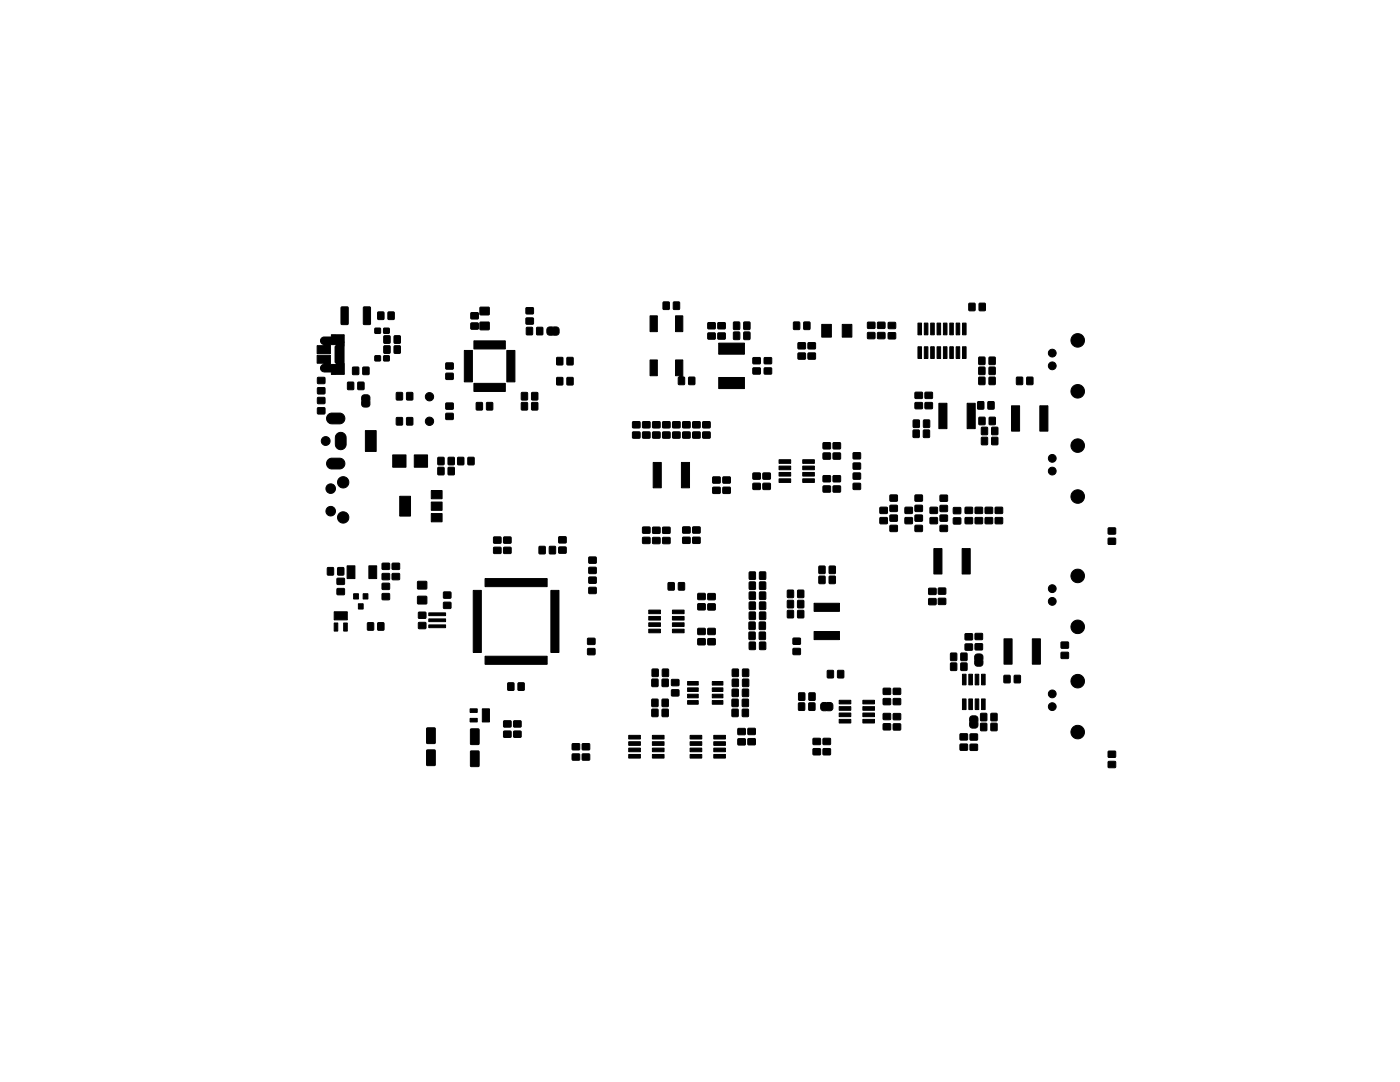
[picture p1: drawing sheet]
<svg xmlns="http://www.w3.org/2000/svg" width="279mm" height="216mm" viewBox="0 0 279 216" stroke-linecap="round" stroke-linejoin="round" font-family="sans-serif">
<g fill="#000" stroke="#000" stroke-width=".2">
<path d="M63.4 79.3h1.4v1.2h-1.4zM63.4 77.4h1.4v1.1l-1.4 .1zM63.4 75.3h1.4v1.2h-1.4zM64.2 67.5l.4-.3h1.5v-.4h2.6v7.9h-2.6v-.5h-1.4a.82 .82 0 0 1-.7-.8 .82 .82 0 0 1 .6-.8l-.1-.1h-1.2v-1.6h2.6l.1 1.8h.9l.2-.1-.1-.2-.1-.1v-3.2h.1v-.3h-1l-.1 1.8h-2.6v-1.6h1.2l.1-.2a.89 .89 0 0 1-.4-1.3zM68.1 61.3l1.2-.1 .2 .1v3.3l-.1 .2h-1.1l-.2-.1zM69.4 76.3h1.2l-.1 1.4h-1.1zM70.4 73.3h1.2l-.1 1.4h-1.1zM71.4 76.3h1.2v1.4h-1.2zM72.4 78.9l.9-.1 .5 .3v1.6l-.3 .5h-.9l-.4-.3v-1.6zM72.4 73.3h1.2v1.4h-1.2zM72.6 61.3l1.1-.1 .2 .1 .1 3.3-.2 .2h-1.1l-.2-.1zM74.8 71h1.1v1h-1.1z"/>
<path d="M74.8 65.5h1.1v1h-1.1zM75.4 62.3h1.2v1.4h-1.2zM76.6 71h1.1v1h-1.1zM76.6 65.5h1.1v1h-1.1zM76.6 69l1.2 .1v1.4l-1.2-.1zM76.6 67l1.2 .1v1.4l-1.2-.1zM77.5 62.3h1.2l-.1 1.4h-1.2zM78.7 69l1.2 .1-.1 1.4-1.1-.1zM78.7 67l1.2 .1-.1 1.4-1.1-.1zM79.1 78.3l1.2 .1v1.4l-1.2-.1zM81.2 78.3l1.2 .1-.1 1.4-1.2-.1zM89 74.5h1.4l.1 1.1-1.5 .1z"/>
<path d="M89 72.4h1.4l.1 1.2-1.5 .1zM92.7 69.9h1.6v6.3h-1.6zM94 64.5l1.4-.1 .1 1.2-1.5 .1zM94 62.4h1.4l.1 1.2h-1.5zM95.8 64.3h1.8v1.4l-1.8 .1zM95.8 61.3h1.8v1.5h-1.8zM94.6 76.5h6.2v1.6h-6.2zM94.6 68h6.2v1.6h-6.2zM101.1 69.9h1.7v6.3h-1.7zM104.1 78.3l1.2 .1-.1 1.4-1.2-.1zM105.1 65.3l1.2 .1-.1 1.4-1.2-.1zM105 63.5l1.4-.1 .1 1.2-1.5 .1z"/>
<path d="M105 61.4h1.4l.1 1.2h-1.5zM106.1 78.3l1.2 .1v1.4l-1.2-.1zM107.1 65.3l1.2 .1v1.4l-1.2-.1zM109.3 65.4l.4-.2 1.6 .1 .3 .4-.1 .9-.4 .3-1.7-.1-.3-.4 .1-.7zM111.1 75.3l1.2 .1v1.4l-1.2-.1zM111.1 71.3l1.2 .1v1.4l-1.2-.1zM113.2 75.3l1.2 .1-.1 1.4-1.2-.1zM113.2 71.3l1.2 .1-.1 1.4-1.2-.1zM129.7 71.8h1.5v3.2h-1.5zM129.7 63h1.5v3.2h-1.5zM132.4 60.3h1.2l-.1 1.4h-1.2zM134.4 60.3h1.2v1.4h-1.2z"/>
<path d="M134.8 71.8h1.5v3.3l.4 .3v1.2l-.2 .2h-.9l-.2-.2v-1.2l.3-.3-.9-.1zM134.8 63h1.5v3.2h-1.5zM137.5 75.3h1.2l-.1 1.4h-1.2zM141.3 66.5l1.4-.1v1.2l-1.4 .1zM141.3 64.4h1.4v1.2h-1.4zM143.3 66.5l1.4-.1v1.2l-1.4 .1zM143.3 64.4h1.4v1.2h-1.4zM146.4 66.3h1.2v1.4h-1.2zM146.4 64.3h1.2v1.4h-1.2zM143.4 75.3h5.2v2.2h-5.2zM143.4 68.5h5.2v2.2h-5.2zM148.5 66.3h1.2l-.1 1.4h-1.2z"/>
<path d="M148.5 64.3h1.2l-.1 1.4h-1.2zM150.3 73.4h1.4v1.2h-1.4zM150.3 71.4h1.4v1.1l-1.4 .1zM152.5 73.4h1.4l.1 1.2h-1.4zM152.5 71.4h1.4l.1 1.1-1.4 .1zM158.4 64.3h1.2l-.1 1.4h-1.1zM159.3 70.5l1.4-.1v1.2l-1.4 .1zM159.3 68.4h1.4v1.2h-1.4zM160.4 64.3h1.2v1.4h-1.2zM161.3 70.5l1.4-.1v1.2l-1.4 .1zM161.3 68.4h1.4v1.2h-1.4zM164 64.7h1.9v2.6h-1.9z"/>
<path d="M168.1 64.7h1.9v2.6h-1.9zM173.2 66.4l1.4-.1v1.2l-1.4 .1zM173.2 64.3h1.4v1.2h-1.4zM175.2 66.4l1.4-.1v1.2l-1.4 .1zM175.2 64.3h1.4v1.2h-1.4zM177.3 66.4h1.4v1.2h-1.4zM177.3 64.4l1.4-.1v1.2l-1.4 .1zM183.2 69.2h.7v2.3h-.7zM183.2 64.5h.7v2.3h-.7zM182.6 78.3h1.4l.1 1.1-1.4 .1zM184.5 69.2h.7v2.3h-.7zM184.5 64.5h.7v2.3h-.7z"/>
<path d="M184.6 78.3h1.4l.1 1.1-1.4 .1zM185.7 69.2h.8v2.3h-.8zM185.7 64.5h.8v2.3h-.8zM187 69.2h.7v2.3h-.7zM187 64.5h.7v2.3h-.7zM188.3 69.2h.7v2.3h-.7zM188.3 64.5h.7v2.3h-.7zM189.5 69.2h.8v2.3h-.8zM189.5 64.5h.8v2.3h-.8zM190.8 69.2h.7v2.3h-.7zM190.8 64.5h.7v2.3h-.7zM192.1 69.2h.7v2.3h-.7z"/>
<path d="M192.1 64.5h.7v2.3h-.7zM193.4 60.5l1.2 .1-.1 1.4-1.1-.1zM195.4 75.3h1.2l-.1 1.4h-1.2zM195.4 73.3h1.2l-.1 1.4h-1.2zM195.4 71.3h1.2l-.1 1.4h-1.2zM195.4 60.5l1.2 .1v1.4l-1.2-.1zM197.4 75.3h1.2v1.4h-1.2zM197.4 73.3h1.2v1.4h-1.2zM197.4 71.3h1.2v1.4h-1.2zM202.9 75.3h1.2l-.1 1.4h-1.1zM204.9 75.3h1.2v1.4h-1.2zM63.4 81.4h1.4v1.1l-1.4 .1z"/>
<path d="M65.5 91.7l.5-.3h1.8a1.08 1.08 0 0 1 1 1.1 1.08 1.08 0 0 1-1 1.1h-1.6a1.08 1.08 0 0 1-1-.7 1.08 1.08 0 0 1 .3-1.2zM65.5 82.7l.5-.3h1.8a1.08 1.08 0 0 1 1 1.1 1.08 1.08 0 0 1-1 1.1h-1.6a1.08 1.08 0 0 1-1-.7 1.08 1.08 0 0 1 .3-1.2zM67.2 86.6a1.08 1.08 0 0 1 1.2-.3 1.08 1.08 0 0 1 .7 1v1.4a1.08 1.08 0 0 1-1.1 1 1.08 1.08 0 0 1-1.1-1v-1.6zM72.9 85.9h2.2v4.2h-2.2zM79.1 83.3l1.2 .1v1.4l-1.2-.1zM78.4 90.8h2.6v2.4h-2.6zM81.2 83.3l1.2 .1-.1 1.4-1.2-.1zM82.7 90.8h2.6v2.4h-2.6zM86.1 97.9h2.1v1.6h-2.1zM87.4 93.3h1.2v1.4h-1.2zM87.4 91.3h1.2v1.4h-1.2zM89 82.5h1.4l.1 1.1-1.5 .1z"/>
<path d="M89 80.4h1.4l.1 1.2-1.5 .1zM89.5 93.3h1.2l-.1 1.4h-1.2zM89.5 91.3h1.2l-.1 1.4h-1.2zM91.4 91.3h1.2l-.1 1.4h-1.2zM93.4 91.3h1.2v1.4h-1.2zM95.1 80.3l1.2 .1-.1 1.4-1.2-.1zM97.1 80.3l1.2 .1v1.4l-1.2-.1zM104.1 80.3l1.2 .1-.1 1.4-1.2-.1zM106.1 80.3l1.2 .1v1.4l-1.2-.1zM126.3 86.2h1.4v1.2h-1.4zM126.3 84.2l1.4-.1v1.2l-1.4 .1zM128.3 86.2h1.4v1.2h-1.4z"/>
<path d="M128.3 84.2l1.4-.1v1.2l-1.4 .1zM130.3 86.2h1.4v1.2h-1.4zM130.3 84.2l1.4-.1v1.2l-1.4 .1zM130.4 92.3h1.6v5h-1.6zM132.3 86.2h1.4v1.2h-1.4zM132.3 84.2l1.4-.1v1.2l-1.4 .1zM134.3 86.2h1.4v1.2h-1.4zM134.3 84.2l1.4-.1v1.2l-1.4 .1zM136.3 86.2h1.4v1.2h-1.4zM136.3 84.2l1.4-.1v1.2l-1.4 .1zM136 92.3h1.6v5h-1.6zM138.3 86.2h1.4v1.2h-1.4z"/>
<path d="M138.3 84.2l1.4-.1v1.2l-1.4 .1zM140.3 86.2h1.4v1.2h-1.4zM140.3 84.2l1.4-.1v1.2l-1.4 .1zM142.3 97.2h1.4v1.2h-1.4zM142.3 95.2h1.4v1.1l-1.4 .1zM144.3 97.2h1.4v1.2h-1.4zM144.3 95.2h1.4v1.1l-1.4 .1zM150.3 96.5l1.4-.1v1.2l-1.4 .1zM150.3 94.4h1.4v1.2h-1.4zM152.3 96.5l1.4-.1v1.2l-1.4 .1zM152.3 94.4h1.4v1.2h-1.4zM155.5 95.5h2.3v.8h-2.3z"/>
<path d="M155.5 94.3h2.3v.7h-2.3zM155.5 93h2.3v.7h-2.3zM155.5 91.7h2.3v.8h-2.3zM160.2 95.5h2.3v.8h-2.3zM160.2 94.3h2.3v.7h-2.3zM160.2 93h2.3v.7h-2.3zM160.2 91.7h2.3v.8h-2.3zM164.3 97h1.4v1.1l-1.4 .1zM164.3 94.9h1.4v1.2h-1.4zM164.3 90.4h1.4v1.2h-1.4zM164.3 88.4l1.4-.1v1.2l-1.4 .1zM166.3 97h1.4v1.1l-1.4 .1z"/>
<path d="M166.3 94.9h1.4v1.2h-1.4zM166.3 90.4h1.4v1.2h-1.4zM166.3 88.4l1.4-.1v1.2l-1.4 .1zM170.3 96.5l1.4-.1v1.2l-1.4 .1zM170.3 94.4h1.4v1.2h-1.4zM170.3 92.4h1.4v1.2h-1.4zM170.3 90.4l1.4-.1v1.2l-1.4 .1zM177.6 98.8h1.4l.1 1.1-1.4 .1zM182.3 85.8l1.2 .1-.1 1.4-1.2-.1zM182.3 83.8l1.2 .1-.1 1.4-1.2-.1zM182.6 98.8h1.4l.1 1.1-1.4 .1zM182.6 80.3h1.4l.1 1.2-1.4 .1z"/>
<path d="M184.3 85.8l1.2 .1-.1 1.4-1.1-.1zM184.3 83.8l1.2 .1v1.4l-1.2-.1zM184.6 80.3h1.4l.1 1.2-1.4 .1zM187.6 98.8h1.4l.1 1.2h-1.4zM187.4 80.5h1.6v5h-1.6zM193 80.5h1.6v5h-1.6zM195.1 80.2h1.2v1.4h-1.2zM195.4 83.3h1.2l-.1 1.4h-1.1zM195.9 87.3h1.2l-.1 1.4h-1.1zM195.9 85.3h1.2l-.1 1.4h-1.1zM197.2 80.2h1.2l-.1 1.4h-1.1zM197.4 83.3h1.2v1.4h-1.2z"/>
<path d="M197.9 87.3h1.2v1.4h-1.2zM197.9 85.3h1.2v1.4h-1.2zM201.9 81h1.6v5h-1.6zM207.5 81h1.6v5h-1.6zM65.4 113.3h1.2l-.1 1.4h-1.2zM67.4 113.3h1.2v1.4h-1.2zM67.3 117.5l1.4-.1v1.2l-1.4 .1zM67.3 115.4h1.4v1.2h-1.4zM69.3 112.9h1.5v2.5h-1.5zM70.6 118.5h.9v1h-.9zM72.5 118.5h.9v1h-.9zM73.6 112.9h1.6v2.5h-1.6z"/>
<path d="M76.3 118.5l1.4-.1v1.2l-1.4 .1zM76.3 116.4h1.4v1.2h-1.4zM76.3 114.5l1.4-.1v1.2l-1.4 .1zM76.3 112.4h1.4v1.2h-1.4zM78.3 114.5l1.4-.1v1.2l-1.4 .1zM78.3 112.4h1.4v1.2h-1.4zM79.8 99h2.1v4h-2.1zM83.4 119h1.7l.1 1.4-1.8 .1zM83.4 116h1.7l.1 1.5h-1.8zM86.1 102.5h2.1v1.6h-2.1zM86.1 100.2h2.1v1.6h-2.1zM88.5 118.2l1.4-.1 .1 1.2-1.4 .1z"/>
<path d="M98.5 109.2h1.4l.1 1.2h-1.4zM98.5 107.2h1.4l.1 1.1-1.4 .1zM100.5 109.2h1.4l.1 1.2h-1.4zM100.5 107.2h1.4l.1 1.1-1.4 .1zM107.6 109.1h1.2v1.4l-1.2-.1zM96.8 115.4h12.4v1.7h-12.4zM109.7 109.1h1.2l-.1 1.4-1.2-.1zM111.5 109.2h1.4l.1 1.1-1.4 .1zM111.5 107.1h1.4l.1 1.2h-1.4zM117.5 117.2h1.4l.1 1.2h-1.4zM117.5 115.2h1.4l.1 1.1-1.4 .1zM117.5 113.2h1.4l.1 1.2h-1.4z"/>
<path d="M117.5 111.2h1.4l.1 1.1-1.4 .1zM128.3 107.2h1.4v1.2h-1.4zM128.3 105.2h1.4v1.1l-1.4 .1zM130.3 107.3l1.4-.1v1.2l-1.4 .1zM130.3 105.2h1.4v1.2h-1.4zM132.3 107.3l1.4-.1v1.2l-1.4 .1zM132.3 105.2h1.4v1.2h-1.4zM133.4 116.3h1.2l-.1 1.4h-1.2zM135.4 116.3h1.2v1.4h-1.2zM136.3 107.2h1.4v1.2h-1.4zM136.3 105.2l1.4-.1v1.2l-1.4 .1zM138.3 107.2h1.4v1.2h-1.4z"/>
<path d="M138.3 105.2l1.4-.1v1.2l-1.4 .1zM139.3 118.4h1.4v1.2h-1.4zM141.3 118.5l1.4-.1v1.2l-1.4 .1zM149.6 118.2h1.2l-.1 1.4-1.2-.1zM149.6 116.2h1.2l-.1 1.4-1.2-.1zM149.6 114.2h1.2l-.1 1.4-1.2-.1zM151.6 118.2h1.2l-.1 1.4-1.1-.1zM151.6 116.2h1.2l-.1 1.4-1.1-.1zM151.6 114.2h1.2l-.1 1.4-1.1-.1zM157.2 119.8l1.2 .1-.1 1.4-1.2-.1zM157.2 117.8h1.2l-.1 1.4h-1.2zM159.2 119.8l1.2 .1v1.4l-1.2-.1z"/>
<path d="M159.2 117.8h1.2v1.4h-1.2zM163.5 115h1.2l-.1 1.4h-1.2zM163.5 113h1.2l-.1 1.4h-1.2zM165.5 115h1.2v1.4h-1.2zM165.5 113h1.2v1.4h-1.2zM175.6 103.3h1.4l.1 1.1-1.4 .1zM175.6 101.2h1.4l.1 1.2-1.4 .1zM177.6 104.9l1.4-.1 .1 1.2-1.4 .1zM177.6 102.8h1.4l.1 1.1-1.4 .1zM177.6 100.9l1.4-.1 .1 1.2-1.4 .1zM180.6 103.3h1.4l.1 1.1-1.4 .1zM180.6 101.2h1.4l.1 1.2-1.4 .1z"/>
<path d="M182.6 104.9l1.4-.1 .1 1.2-1.4 .1zM182.6 102.8h1.4l.1 1.1-1.4 .1zM182.6 100.9l1.4-.1 .1 1.2-1.4 .1zM185.4 119.5l1.4-.1v1.2l-1.4 .1zM185.4 117.4h1.4v1.2h-1.4zM185.6 103.3h1.4l.1 1.1-1.4 .1zM185.6 101.2h1.4l.1 1.2-1.4 .1zM186.4 109.5h1.6v5h-1.6zM187.3 119.4h1.4v1.2h-1.4zM187.3 117.4l1.4-.1v1.2l-1.4 .1zM187.6 104.9l1.4-.1 .1 1.2-1.4 .1zM187.6 102.8h1.4l.1 1.1-1.4 .1z"/>
<path d="M187.6 100.9l1.4-.1 .1 1.2-1.4 .1zM190.3 103.3h1.4v1.2l-1.4 .1zM190.3 101.3h1.4v1.1l-1.4 .1zM192 109.5h1.6v5h-1.6zM192.6 103.3h1.4l.1 1.1-1.4 .1zM192.6 101.2h1.4l.1 1.2-1.4 .1zM194.6 103.3h1.4l.1 1.1-1.4 .1zM194.6 101.2h1.4l.1 1.2-1.4 .1zM196.6 103.3h1.4l.1 1.1-1.4 .1zM196.6 101.2h1.4l.1 1.2-1.4 .1zM198.6 103.3h1.4l.1 1.1-1.4 .1zM198.6 101.2h1.4l.1 1.2-1.4 .1z"/>
<path d="M221.2 107.4h1.4v1.2h-1.4zM221.2 105.4l1.4-.1v1.2l-1.4 .1zM66.7 124.3h.7v1.6h-.7zM68.6 124.3h.7v1.6h-.7zM66.7 122.1h2.6v1.6h-2.6zM71.5 120.5h1v1h-1zM73.4 124.3h1.2l-.1 1.4h-1.2zM75.4 124.3h1.2v1.4h-1.2zM83.5 124.2h1.4l.1 1.2h-1.4zM83.5 122.2h1.4l.1 1.1-1.4 .1zM85.6 124.7h3.3v.5h-3.3zM85.6 123.5h3.3v.5h-3.3z"/>
<path d="M85.6 122.3h3.3v.5h-3.3zM88.5 120.2h1.4l.1 1.1-1.4 .1zM94.4 117.8h1.7v12.4h-1.7zM101.4 136.3h1.2l-.1 1.4h-1.2zM103.4 136.3h1.2v1.4h-1.2zM96.8 130.9h12.4v1.7h-12.4zM109.9 117.8h1.7v12.4h-1.7zM117.3 129.4h1.4v1.2h-1.4zM117.3 127.4h1.4v1.1l-1.4 .1zM130.1 139.5l1.2 .1v1.4l-1.2-.1zM130.1 135.5l1.2 .1v1.4l-1.2-.1zM130.2 133.5l1.2 .1-.1 1.4-1.2-.1z"/>
<path d="M129.5 125.5h2.3v.8h-2.3zM129.5 124.3h2.3v.7h-2.3zM129.5 123h2.3v.7h-2.3zM129.5 121.7h2.3v.8h-2.3zM132.2 139.5l1.2 .1-.1 1.4-1.2-.1zM132.2 135.5l1.2 .1-.1 1.4-1.2-.1zM132.2 133.5l1.2 .1v1.4l-1.2-.1zM134 137.7l1.4-.1 .1 1.2-1.4 .1zM134 135.6h1.4l.1 1.2h-1.4zM134.2 125.5h2.3v.8h-2.3zM134.2 124.3h2.3v.7h-2.3zM134.2 123h2.3v.7h-2.3z"/>
<path d="M134.2 121.7h2.3v.8h-2.3zM137.2 138.5h2.1v.7h-2.1zM137.2 137.3h2.1v.7h-2.1zM137.2 136h2.1v.7h-2.1zM139.3 127.5l1.4-.1v1.2l-1.4 .1zM139.3 125.4h1.4v1.2h-1.4zM139.3 120.5h1.4v1.1l-1.4 .1zM141.3 127.5l1.4-.1v1.2l-1.4 .1zM141.3 125.4h1.4v1.2h-1.4zM141.3 120.5h1.4v1.2h-1.4zM142.2 138.5h2.1v.7h-2.1zM142.2 137.3h2.1v.7h-2.1z"/>
<path d="M142.2 136h2.1v.7h-2.1zM146.1 139.5l1.2 .1v1.4l-1.2-.1zM146.1 137.5l1.2 .1v1.4l-1.2-.1zM146.2 135.5l1.2 .1-.1 1.4-1.2-.1zM146.2 133.5l1.2 .1-.1 1.4-1.2-.1zM148.2 139.5l1.2 .1-.1 1.4-1.2-.1zM148.2 137.5l1.2 .1-.1 1.4-1.1-.1zM148.2 135.5l1.2 .1v1.4l-1.2-.1zM148.2 133.5l1.2 .1v1.4l-1.2-.1zM149.5 126.2h1.2l-.1 1.4-1.1-.1zM149.5 124.2h1.2l-.1 1.4-1.1-.1zM149.6 128.2h1.2l-.1 1.4-1.2-.1z"/>
<path d="M149.6 122.2h1.2l-.1 1.4-1.2-.1zM149.6 120.2h1.2l-.1 1.4-1.2-.1zM151.6 126.2h1.2l-.1 1.4-1.2-.1zM151.6 124.2h1.2l-.1 1.4-1.2-.1zM151.6 128.2h1.2l-.1 1.4-1.1-.1zM151.6 122.2h1.2l-.1 1.4-1.1-.1zM151.6 120.2h1.2l-.1 1.4-1.1-.1zM157.2 121.8l1.2 .1-.1 1.4-1.2-.1zM158.3 129.4h1.4v1.2h-1.4zM158.3 127.4l1.4-.1v1.2l-1.4 .1zM159.2 121.8l1.2 .1v1.4l-1.2-.1zM159.4 138.3h1.2v1.4h-1.2z"/>
<path d="M161.5 138.3h1.2l-.1 1.4h-1.2zM165.1 133.8h1.2v1.5l-1.2-.1zM162.5 126h5v1.6h-5zM162.5 120.4h5v1.6h-5zM167.2 133.8h1.2l-.1 1.5-1.1-.1zM176.3 139.4h1.4v1.2h-1.4zM176.3 137.4l1.4-.1v1.2l-1.4 .1zM178.3 139.4h1.4v1.2h-1.4zM178.3 137.4l1.4-.1v1.2l-1.4 .1zM189.7 132.3l1.2 .1v1.4l-1.2-.1zM189.7 130.3l1.2 .1v1.4l-1.2-.1zM192.1 134.5h.7v2.2h-.7z"/>
<path d="M191.8 132.3l1.2 .1-.1 1.4-1.1-.1zM191.8 130.3l1.2 .1-.1 1.4-1.1-.1zM192.6 128.5h1.4l.1 1.2h-1.4zM192.6 126.5l1.4-.1 .1 1.2-1.4 .1zM193.3 134.5h.8v2.2h-.8zM194.6 134.5h.7v2.2h-.7zM194.7 130.7l.2-.2h.7l.5 .3 .1 1.6-.3 .5h-.9l-.4-.3-.1-1.5zM194.6 128.5l1.4-.1 .1 1.2-1.4 .1zM194.6 126.4h1.4l.1 1.2h-1.4zM195.9 134.5h.7v2.2h-.7zM200.4 134.8h1.2l-.1 1.4h-1.1zM200.4 127.5h1.6v5h-1.6z"/>
<path d="M202.4 134.8h1.2v1.4h-1.2zM206 127.5h1.6v5h-1.6zM211.8 130.2h1.4v1.1l-1.4 .1zM211.8 128.1h1.4v1.2h-1.4zM85.2 149.7l1.5-.1 .2 .1v2.9l-.1 .2h-1.5l-.2-.1zM85.2 145.3l1.5-.1 .2 .1v2.9l-.1 .2h-1.5l-.2-.1zM93.8 143.3h1.4v.8h-1.4zM93.8 141.4h1.4v.8h-1.4zM93.9 149.9l1.5-.1 .2 .1v2.9l-.1 .2h-1.4l-.2-.1zM93.9 145.5l1.5-.1 .2 .1v2.9l-.1 .2h-1.4l-.2-.1zM96.3 141.4h1.4v2.7h-1.4zM100.5 145.9h1.4l.1 1.2h-1.4z"/>
<path d="M100.5 143.9l1.4-.1 .1 1.2-1.4 .1zM102.5 145.9h1.4l.1 1.2h-1.4zM102.5 143.9l1.4-.1 .1 1.2-1.4 .1zM114.2 150.5l1.4-.1 .1 1.2-1.4 .1zM114.2 148.4h1.4l.1 1.2h-1.4zM116.2 150.5l1.4-.1 .1 1.2-1.4 .1zM116.2 148.4h1.4l.1 1.2h-1.4zM125.5 150.5h2.3v.8h-2.3zM125.5 149.3h2.3v.7h-2.3zM125.5 148h2.3v.7h-2.3zM125.5 146.7h2.3v.8h-2.3zM130.1 141.5l1.2 .1v1.4l-1.2-.1z"/>
<path d="M130.2 150.5h2.3v.8h-2.3zM130.2 149.3h2.3v.7h-2.3zM130.2 148h2.3v.7h-2.3zM130.2 146.7h2.3v.8h-2.3zM132.2 141.5l1.2 .1-.1 1.4-1.2-.1zM137.2 139.8h2.1v.7h-2.1zM137.7 150.5h2.4v.8h-2.4zM137.7 149.3h2.4v.7h-2.4zM137.7 148h2.4v.7h-2.4zM137.7 146.7h2.4v.8h-2.4zM142.2 139.8h2.1v.7h-2.1zM142.4 150.5h2.4v.8h-2.4z"/>
<path d="M142.4 149.3h2.4v.7h-2.4zM142.4 148h2.4v.7h-2.4zM142.4 146.7h2.4v.8h-2.4zM146.1 141.5l1.2 .1v1.4l-1.2-.1zM147.3 147.4h1.4v1.2h-1.4zM147.3 145.4h1.4v1.1l-1.4 .1zM148.2 141.5l1.2 .1-.1 1.4-1.2-.1zM149.3 147.4h1.4v1.2h-1.4zM149.3 145.4l1.4-.1v1.2l-1.4 .1zM159.4 140.3h1.2l-.1 1.4h-1.1zM161.4 140.3h1.2v1.4h-1.2zM162.3 149.4h1.4v1.2h-1.4z"/>
<path d="M162.3 147.4l1.4-.1v1.2l-1.4 .1zM164 140.3l.4-.1h1.5l.3 .5v.8l-.5 .3h-1.6l-.3-.5v-.7zM164.3 149.4h1.4v1.2h-1.4zM164.3 147.4l1.4-.1v1.2l-1.4 .1zM167.5 143.5h2.3v.8h-2.3zM167.5 142.3h2.3v.7h-2.3zM167.5 141h2.3v.7h-2.3zM167.5 139.7h2.3v.8h-2.3zM172.2 143.5h2.3v.8h-2.3zM172.2 142.3h2.3v.7h-2.3zM172.2 141h2.3v.7h-2.3zM172.2 139.7h2.3v.8h-2.3z"/>
<path d="M176.3 144.4h1.4v1.2h-1.4zM176.3 142.4h1.4v1.1l-1.4 .1zM178.3 144.5l1.4-.1v1.2l-1.4 .1zM178.3 142.4h1.4v1.2h-1.4zM192.1 139.5h.7v2.1h-.7zM191.6 148.5h1.4l.1 1.1-1.4 .1zM191.6 146.4h1.4l.1 1.2-1.4 .1zM193.3 139.5h.8v2.1h-.8zM193.7 143l.2-.1 .7-.1 .5 .3 .1 1.7-.3 .4-.9 .1-.4-.3-.1-1.6zM193.6 148.5h1.4l.1 1.2h-1.4zM193.6 146.5l1.4-.1 .1 1.2-1.4 .1zM194.6 139.5h.7v2.1h-.7z"/>
<path d="M195.9 139.5h.7v2.1h-.7zM195.7 144.3l1.2 .1v1.4l-1.2-.1zM195.7 142.4h1.2v1.4h-1.2zM197.8 144.3l1.2 .1-.1 1.4-1.1-.1zM197.8 142.4h1.2l-.1 1.4h-1.1zM221.2 152l1.4-.1v1.2l-1.4 .1zM221.2 149.9h1.4v1.2h-1.4z"/>
<circle cx="85.7" cy="79.2" r=".83"/>
<circle cx="210" cy="73" r=".78"/>
<circle cx="210" cy="70.5" r=".78"/>
<circle cx="215.1" cy="67.9" r="1.35"/>
<circle cx="215.1" cy="78.1" r="1.35"/>
<circle cx="65" cy="88" r=".88"/>
<circle cx="66" cy="97.5" r=".96"/>
<circle cx="68.5" cy="96.2" r="1.13"/>
<circle cx="85.7" cy="84.1" r=".83"/>
<circle cx="210" cy="91.5" r=".78"/>
<circle cx="210" cy="94" r=".78"/>
<circle cx="215.1" cy="88.9" r="1.35"/>
<circle cx="215.1" cy="99.1" r="1.35"/>
<circle cx="66" cy="102" r=".96"/>
<circle cx="68.5" cy="103.3" r="1.13"/>
<circle cx="210" cy="117.5" r=".78"/>
<circle cx="215.1" cy="114.9" r="1.35"/>
<circle cx="210" cy="138.5" r=".78"/>
<circle cx="210" cy="120" r=".78"/>
<circle cx="215.1" cy="135.9" r="1.35"/>
<circle cx="215.1" cy="125.1" r="1.35"/>
<circle cx="210" cy="141" r=".78"/>
<circle cx="215.1" cy="146.1" r="1.35"/>
</g>
</svg>
